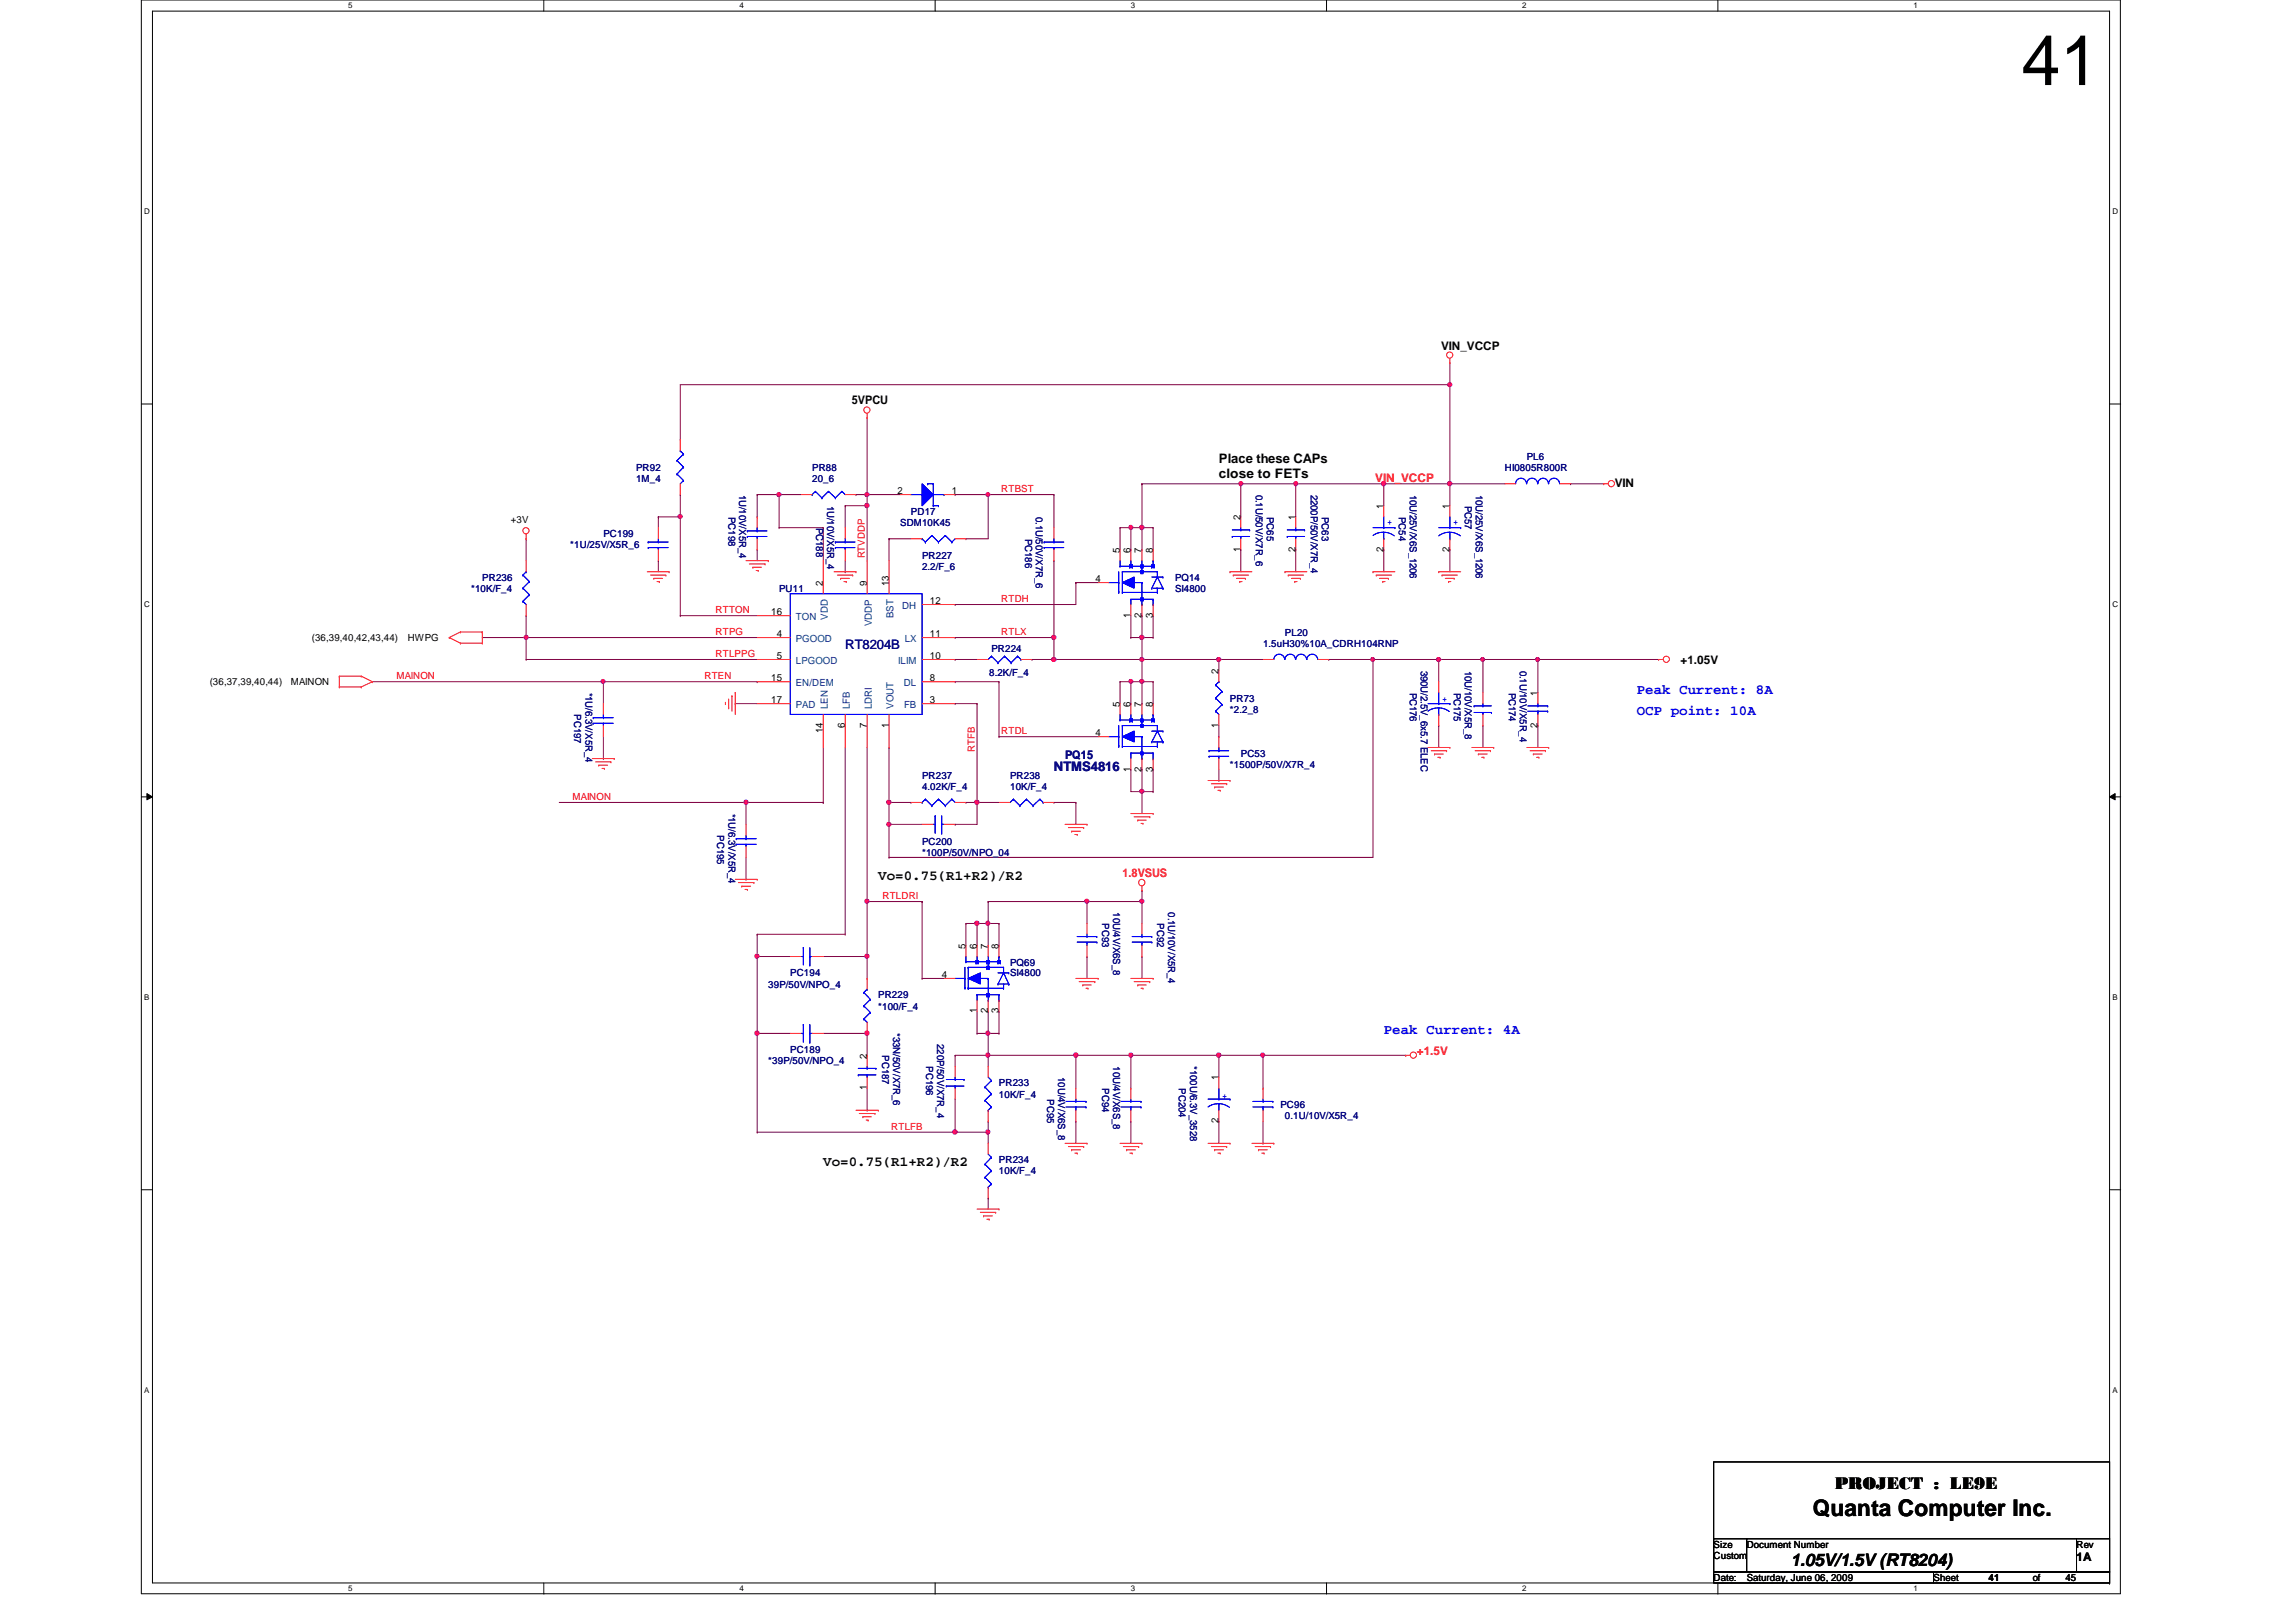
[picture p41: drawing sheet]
<svg xmlns="http://www.w3.org/2000/svg" width="297mm" height="210mm" viewBox="0 0 297 210" stroke-linecap="round" stroke-linejoin="round" font-family="sans-serif">
<defs><g id="words">
<text font-size="9.1" x="261.5" y="11">41</text>
<text font-size="3" x="234.5" y="196.2">Quanta Computer Inc.</text>
<g font-size="2.2">
<text x="237.4" y="192.7">PROJECT : LE9E</text>
<text x="231.6" y="202.6">1.05V/1.5V (RT8204)</text>
</g>
<g font-size="1.8" fill="#00f">
<text x="211.7" y="89.7">Peak Current: 8A</text>
<text x="211.7" y="92.6">OCP point: 10A</text>
<text x="179" y="133.8">Peak Current: 4A</text>
</g>
<g font-size="1.8">
<text x="113.6" y="113.9">Vo=0.75(R1+R2)/R2</text>
<text x="106.5" y="150.9">Vo=0.75(R1+R2)/R2</text>
</g>
<g font-size="1.7">
<text x="157.7" y="59.9">Place these CAPs</text>
<text x="157.7" y="61.9">close to FETs</text>
</g>
<g font-size="1.7" fill="#000080">
<text x="109.3" y="84">RT8204B</text>
<text x="136.4" y="99.7">NTMS4816</text>
</g>
<g font-size="1.5">
<text x="186.4" y="45.3">VIN_VCCP</text>
<text x="110.2" y="52.2">5VPCU</text>
<text x="208.9" y="63">VIN</text>
<text x="217.4" y="85.9">+1.05V</text>
<text x="268.6" y="202">1A</text>
</g>
<g font-size="1.5" fill="#f00">
<text x="177.9" y="62.3">VIN_VCCP</text>
<text x="145.2" y="113.5">1.8VSUS</text>
<text x="183.3" y="136.6">+1.5V</text>
</g>
<text font-size="1.5" fill="#000080" x="137.8" y="98.2">PQ15</text>
<g font-size="1.3" fill="#000080">
<text x="197.5" y="59.5">PL6</text>
<text x="82.3" y="61">PR92</text>
<text x="82.3" y="62.4">1M_4</text>
<text x="95.6" y="64" transform="rotate(90 95.6 64)">1U/10V/X5R_4</text>
<text x="105.1" y="61">PR88</text>
<text x="105.1" y="62.4">20_6</text>
<text x="107" y="65.4" transform="rotate(90 107 65.4)">1U/10V/X5R_4</text>
<text x="162.5" y="64" transform="rotate(90 162.5 64)">0.1U/50V/X7R_6</text>
<text x="169.6" y="64" transform="rotate(90 169.6 64)">2200P/50V/X7R_4</text>
<text x="182.4" y="64" transform="rotate(90 182.4 64)">10U/25V/X6S_1206</text>
<text x="189.5" y="65.4" transform="rotate(90 189.5 65.4)">PC57</text>
<text x="190.9" y="64" transform="rotate(90 190.9 64)">10U/25V/X6S_1206</text>
<text x="194.7" y="61">HI0805R800R</text>
<text x="73.8" y="70.9">*1U/25V/X5R_6</text>
<text x="78.1" y="69.5">PC199</text>
<text x="94.2" y="66.9" transform="rotate(90 94.2 66.9)">PC198</text>
<text x="105.6" y="68.3" transform="rotate(90 105.6 68.3)">PC188</text>
<text x="116.5" y="68.1">SDM10K45</text>
<text x="117.9" y="66.6">PD17</text>
<text x="132.6" y="69.7" transform="rotate(90 132.6 69.7)">PC186</text>
<text x="134" y="66.9" transform="rotate(90 134 66.9)">0.1U/50V/X7R_6</text>
<text x="163.9" y="66.9" transform="rotate(90 163.9 66.9)">PC65</text>
<text x="171" y="66.9" transform="rotate(90 171 66.9)">PC63</text>
<text x="181" y="66.9" transform="rotate(90 181 66.9)">PC54</text>
<text x="61" y="76.6">*10K/F_4</text>
<text x="62.4" y="75.2">PR236</text>
<text x="100.8" y="76.6">PU11</text>
<text x="119.3" y="72.3">PR227</text>
<text x="119.3" y="73.7">2.2/F_6</text>
<text x="152" y="75.2">PQ14</text>
<text x="152" y="76.6">SI4800</text>
<text x="163.4" y="83.7">1.5uH30%10A_CDRH104RNP</text>
<text x="166.2" y="82.3">PL20</text>
<text x="75.7" y="89.6" transform="rotate(90 75.7 89.6)">*1U/6.3V/X5R_4</text>
<text x="128" y="87.5">8.2K/F_4</text>
<text x="128.3" y="84.4">PR224</text>
<text x="182.4" y="89.6" transform="rotate(90 182.4 89.6)">PC176</text>
<text x="183.8" y="86.8" transform="rotate(90 183.8 86.8)">390U/2.5V_6x5.7 ELEC</text>
<text x="188.1" y="89.6" transform="rotate(90 188.1 89.6)">PC175</text>
<text x="189.5" y="86.8" transform="rotate(90 189.5 86.8)">10U/10V/X5R_8</text>
<text x="195.2" y="89.6" transform="rotate(90 195.2 89.6)">PC174</text>
<text x="196.6" y="86.8" transform="rotate(90 196.6 86.8)">0.1U/10V/X5R_4</text>
<text x="74.3" y="92.5" transform="rotate(90 74.3 92.5)">PC197</text>
<text x="159.1" y="90.8">PR73</text>
<text x="159.1" y="92.2">*2.2_8</text>
<text x="119.3" y="100.8">PR237</text>
<text x="130.7" y="100.8">PR238</text>
<text x="159.1" y="99.4">*1500P/50V/X7R_4</text>
<text x="160.5" y="97.9">PC53</text>
<text x="94.2" y="105.3" transform="rotate(90 94.2 105.3)">*1U/6.3V/X5R_4</text>
<text x="119.3" y="102.2">4.02K/F_4</text>
<text x="130.7" y="102.2">10K/F_4</text>
<text x="92.8" y="108.1" transform="rotate(90 92.8 108.1)">PC195</text>
<text x="119.3" y="109.3">PC200</text>
<text x="119.3" y="110.7">*100P/50V/NPO_04</text>
<text x="142.6" y="119.5" transform="rotate(90 142.6 119.5)">PC93</text>
<text x="144" y="118.1" transform="rotate(90 144 118.1)">10U/4V/X6S_8</text>
<text x="149.7" y="119.5" transform="rotate(90 149.7 119.5)">PC92</text>
<text x="151.1" y="118.1" transform="rotate(90 151.1 118.1)">0.1U/10V/X5R_4</text>
<text x="130.7" y="125">PQ69</text>
<text x="99.4" y="127.8">39P/50V/NPO_4</text>
<text x="102.2" y="126.4">PC194</text>
<text x="113.6" y="129.2">PR229</text>
<text x="113.6" y="130.6">*100/F_4</text>
<text x="130.7" y="126.4">SI4800</text>
<text x="99.4" y="137.8">*39P/50V/NPO_4</text>
<text x="102.2" y="136.3">PC189</text>
<text x="114.1" y="136.6" transform="rotate(90 114.1 136.6)">PC187</text>
<text x="115.6" y="133.7" transform="rotate(90 115.6 133.7)">*33N/50V/X7R_6</text>
<text x="121.2" y="135.1" transform="rotate(90 121.2 135.1)">220P/50V/X7R_4</text>
<text x="119.8" y="138" transform="rotate(90 119.8 138)">PC196</text>
<text x="129.2" y="140.6">PR233</text>
<text x="129.2" y="142">10K/F_4</text>
<text x="135.5" y="142.2" transform="rotate(90 135.5 142.2)">PC95</text>
<text x="136.9" y="139.4" transform="rotate(90 136.9 139.4)">10U/4V/X6S_8</text>
<text x="142.6" y="140.8" transform="rotate(90 142.6 140.8)">PC94</text>
<text x="144" y="138" transform="rotate(90 144 138)">10U/4V/X6S_8</text>
<text x="152.5" y="140.8" transform="rotate(90 152.5 140.8)">PC204</text>
<text x="154" y="138" transform="rotate(90 154 138)">*100U/6.3V_3528</text>
<text x="165.6" y="143.4">PC96</text>
<text x="166.2" y="144.9">0.1U/10V/X5R_4</text>
<text x="129.2" y="150.5">PR234</text>
<text x="129.2" y="152">10K/F_4</text>
</g>
<g font-size="1.3">
<text x="116.1" y="64">2</text>
<text x="123.1" y="64">1</text>
<text x="179" y="65.9" transform="rotate(-90 179 65.9)">1</text>
<text x="187.5" y="65.9" transform="rotate(-90 187.5 65.9)">1</text>
<text x="66.1" y="67.6">+3V</text>
<text x="144.9" y="71.5" transform="rotate(-90 144.9 71.5)">5</text>
<text x="146.3" y="71.5" transform="rotate(-90 146.3 71.5)">6</text>
<text x="147.7" y="71.5" transform="rotate(-90 147.7 71.5)">7</text>
<text x="149.1" y="71.5" transform="rotate(-90 149.1 71.5)">8</text>
<text x="160.5" y="71.4" transform="rotate(-90 160.5 71.4)">1</text>
<text x="160.5" y="67.3" transform="rotate(-90 160.5 67.3)">2</text>
<text x="167.6" y="71.4" transform="rotate(-90 167.6 71.4)">2</text>
<text x="167.6" y="67.3" transform="rotate(-90 167.6 67.3)">1</text>
<text x="179" y="71.4" transform="rotate(-90 179 71.4)">2</text>
<text x="187.5" y="71.4" transform="rotate(-90 187.5 71.4)">2</text>
<text x="106.5" y="75.8" transform="rotate(-90 106.5 75.8)">2</text>
<text x="112.1" y="75.8" transform="rotate(-90 112.1 75.8)">9</text>
<text x="115" y="75.8" transform="rotate(-90 115 75.8)">13</text>
<text x="141.7" y="75.4">4</text>
<text x="40.3" y="83">(36,39,40,42,43,44)</text>
<text x="52.7" y="83">HWPG</text>
<text x="99.8" y="79.6">16</text>
<text x="100.5" y="82.5">4</text>
<text x="120.3" y="82.5">11</text>
<text x="120.3" y="78.2">12</text>
<text x="146.3" y="79.9" transform="rotate(-90 146.3 79.9)">1</text>
<text x="147.7" y="79.9" transform="rotate(-90 147.7 79.9)">2</text>
<text x="149.1" y="79.9" transform="rotate(-90 149.1 79.9)">3</text>
<text x="27.1" y="88.7">(36,37,39,40,44)</text>
<text x="37.6" y="88.7">MAINON</text>
<text x="99.8" y="88.2">15</text>
<text x="100.5" y="85.3">5</text>
<text x="120.3" y="88.2">8</text>
<text x="120.3" y="85.3">10</text>
<text x="157.6" y="87.2" transform="rotate(-90 157.6 87.2)">2</text>
<text x="99.8" y="91">17</text>
<text x="106.5" y="94.8" transform="rotate(-90 106.5 94.8)">14</text>
<text x="109.3" y="94.1" transform="rotate(-90 109.3 94.1)">6</text>
<text x="112.1" y="94.1" transform="rotate(-90 112.1 94.1)">7</text>
<text x="115" y="94.1" transform="rotate(-90 115 94.1)">1</text>
<text x="120.3" y="91">3</text>
<text x="141.7" y="95.3">4</text>
<text x="144.9" y="91.4" transform="rotate(-90 144.9 91.4)">5</text>
<text x="146.3" y="91.4" transform="rotate(-90 146.3 91.4)">6</text>
<text x="147.7" y="91.4" transform="rotate(-90 147.7 91.4)">7</text>
<text x="149.1" y="91.4" transform="rotate(-90 149.1 91.4)">8</text>
<text x="157.6" y="94.1" transform="rotate(-90 157.6 94.1)">1</text>
<text x="198.9" y="94.1" transform="rotate(-90 198.9 94.1)">2</text>
<text x="198.9" y="90" transform="rotate(-90 198.9 90)">1</text>
<text x="146.3" y="99.9" transform="rotate(-90 146.3 99.9)">1</text>
<text x="147.7" y="99.9" transform="rotate(-90 147.7 99.9)">2</text>
<text x="149.1" y="99.9" transform="rotate(-90 149.1 99.9)">3</text>
<text x="124.9" y="122.8" transform="rotate(-90 124.9 122.8)">5</text>
<text x="126.4" y="122.8" transform="rotate(-90 126.4 122.8)">6</text>
<text x="127.8" y="122.8" transform="rotate(-90 127.8 122.8)">7</text>
<text x="129.2" y="122.8" transform="rotate(-90 129.2 122.8)">8</text>
<text x="121.8" y="126.6">4</text>
<text x="126.4" y="131.1" transform="rotate(-90 126.4 131.1)">1</text>
<text x="127.8" y="131.1" transform="rotate(-90 127.8 131.1)">2</text>
<text x="129.2" y="131.1" transform="rotate(-90 129.2 131.1)">3</text>
<text x="112.1" y="137" transform="rotate(-90 112.1 137)">2</text>
<text x="112.1" y="141.1" transform="rotate(-90 112.1 141.1)">1</text>
<text x="157.6" y="139.8" transform="rotate(-90 157.6 139.8)">1</text>
<text x="157.6" y="145.4" transform="rotate(-90 157.6 145.4)">2</text>
<text x="221.7" y="201.8">Custom</text>
<text x="221.7" y="200.3">Size</text>
<text x="226" y="200.3">Document Number</text>
<text x="268.6" y="200.3">Rev</text>
<text x="221.7" y="204.6">Date:</text>
<text x="226" y="204.6">Saturday, June 06, 2009</text>
<text x="250.1" y="204.6">Sheet</text>
<text x="257.3" y="204.6">41</text>
<text x="263" y="204.6">of</text>
<text x="267.2" y="204.6">45</text>
</g>
<g font-size="1.3" fill="#f00">
<text x="129.5" y="63.7">RTBST</text>
<text x="111.9" y="72.3" transform="rotate(-90 111.9 72.3)">RTVDDP</text>
<text x="129.5" y="77.9">RTDH</text>
<text x="92.6" y="79.4">RTTON</text>
<text x="92.6" y="82.2">RTPG</text>
<text x="129.5" y="82.2">RTLX</text>
<text x="51.3" y="87.9">MAINON</text>
<text x="91.1" y="87.9">RTEN</text>
<text x="92.6" y="85">RTLPPG</text>
<text x="129.5" y="95">RTDL</text>
<text x="126.1" y="97.3" transform="rotate(-90 126.1 97.3)">RTFB</text>
<text x="74.1" y="103.5">MAINON</text>
<text x="114.2" y="116.4">RTLDRI</text>
<text x="115.3" y="146.2">RTLFB</text>
</g>
<g font-size="1.3" fill="#00f">
<text x="179.4" y="67.9">+</text>
<text x="188" y="67.9">+</text>
<text x="186.6" y="90.8">+</text>
<text x="158.1" y="142.2">+</text>
</g>
<g font-size="1.3" fill="#004080">
<text x="103" y="83.1">PGOOD</text>
<text x="103" y="80.3">TON</text>
<text x="107.1" y="80.2" transform="rotate(-90 107.1 80.2)">VDD</text>
<text x="112.8" y="81" transform="rotate(-90 112.8 81)">VDDP</text>
<text x="115.6" y="80" transform="rotate(-90 115.6 80)">BST</text>
<text x="116.7" y="78.8">DH</text>
<text x="117" y="83.1">LX</text>
<text x="103" y="85.9">LPGOOD</text>
<text x="103" y="88.8">EN/DEM</text>
<text x="116.2" y="85.9">ILIM</text>
<text x="116.9" y="88.8">DL</text>
<text x="103" y="91.7">PAD</text>
<text x="107.1" y="91.7" transform="rotate(-90 107.1 91.7)">LEN</text>
<text x="109.9" y="91.7" transform="rotate(-90 109.9 91.7)">LFB</text>
<text x="112.8" y="91.7" transform="rotate(-90 112.8 91.7)">LDRI</text>
<text x="115.6" y="91.7" transform="rotate(-90 115.6 91.7)">VOUT</text>
<text x="117" y="91.7">FB</text>
</g>
<g font-size="1">
<text x="45" y="1.1">5</text>
<text x="95.7" y="1.1">4</text>
<text x="146.3" y="1.1">3</text>
<text x="196.9" y="1.1">2</text>
<text x="247.6" y="1.1">1</text>
<text x="18.7" y="27.7">D</text>
<text x="273.3" y="27.7">D</text>
<text x="18.7" y="78.6">C</text>
<text x="273.3" y="78.6">C</text>
<text x="18.7" y="129.4">B</text>
<text x="273.3" y="129.4">B</text>
<text x="18.7" y="180.3">A</text>
<text x="273.3" y="180.3">A</text>
<text x="45" y="205.9">5</text>
<text x="95.7" y="205.9">4</text>
<text x="146.3" y="205.9">3</text>
<text x="196.9" y="205.9">2</text>
<text x="247.6" y="205.9">1</text>
</g>
</g></defs>
<path d="M18.3 0h256v206.2h-256zM19.7 1.4h253.2v203.5h-253.2z" fill="none" stroke="#000" stroke-width=".13"/>
<g fill="#fff">
<path d="M45 .2h.6v1.1h-.6z"/>
<path d="M45 205h.6v1.2h-.6z"/>
</g>
<path d="M70.4 0v1.4M70.4 204.9v1.4" fill="none" stroke="#000" stroke-width=".13"/>
<g fill="#fff">
<path d="M95.7 .2h.5v1.1h-.5z"/>
<path d="M95.7 205h.5v1.2h-.5z"/>
</g>
<path d="M121 0v1.4M121 204.9v1.4" fill="none" stroke="#000" stroke-width=".13"/>
<g fill="#fff">
<path d="M146.3 .2h.6v1.1h-.6z"/>
<path d="M146.3 205h.6v1.2h-.6z"/>
</g>
<path d="M171.6 0v1.4M171.6 204.9v1.4" fill="none" stroke="#000" stroke-width=".13"/>
<g fill="#fff">
<path d="M196.9 .2h.6v1.1h-.6z"/>
<path d="M196.9 205h.6v1.2h-.6z"/>
</g>
<path d="M222.2 0v1.4M222.2 204.9v1.4" fill="none" stroke="#000" stroke-width=".13"/>
<g fill="#fff">
<path d="M247.6 .2h.5v1.1h-.5z"/>
<path d="M247.6 205h.5v1.2h-.5z"/>
<path d="M18.7 26.8h.7v1.2h-.7z"/>
<path d="M273.3 26.8h.7v1.2h-.7z"/>
<path d="M18.7 77.7h.7v1.1h-.7z"/>
<path d="M273.3 77.7h.7v1.1h-.7z"/>
</g>
<path d="M18.3 52.3h1.4M272.9 52.3h1.5" fill="none" stroke="#000" stroke-width=".13"/>
<g fill="#fff">
<path d="M18.7 128.5h.6v1.2h-.6z"/>
<path d="M273.3 128.5h.7v1.2h-.7z"/>
</g>
<path d="M18.3 103.1h1.4M19 102.7l.7 .4-.7 .4zM272.9 103.1l.7-.4v.8zM272.9 103.1h1.5" fill="none" stroke="#000" stroke-width=".13"/>
<path d="M19 102.7l.7 .4-.7 .4zM272.9 103.1l.7-.4v.8z" fill="#000"/>
<g fill="#fff">
<path d="M18.7 179.4h.6v1.1h-.6z"/>
<path d="M273.3 179.4h.6v1.1h-.6z"/>
</g>
<path d="M18.3 154h1.4M272.9 154h1.5" fill="none" stroke="#000" stroke-width=".13"/>
<path d="M106.5 96.7v7.1M106.5 103.8h.1M140.6 116.7h.1M140.6 116.7v2.8M140.6 116.7h7.1M147.7 116.7h.1M147.7 116.7v2.8" fill="none" stroke="#800040" stroke-width=".13"/>
<circle cx="147.7" cy="116.6" r=".27" fill="#f0f"/>
<circle cx="147.7" cy="116.6" r=".27" fill="none" stroke="#f0f" stroke-width=".13"/>
<path d="M88 49.8h99.6M187.6 49.8h.1M115 69.7h.1M115 69.7v2.9M115 96.7h.1M115 96.7v7.1M115 106.7h.1M115 106.7v4.3M140.6 123.8h.1M140.6 123.8v2.8M147.7 123.8h.1M147.7 123.8v2.8" fill="none" stroke="#800040" stroke-width=".13"/>
<circle cx="187.6" cy="49.8" r=".27" fill="#f0f"/>
<circle cx="187.6" cy="49.8" r=".27" fill="none" stroke="#f0f" stroke-width=".13"/>
<path d="M100.8 64h.1M100.8 64v4.3" fill="none" stroke="#800040" stroke-width=".13"/>
<circle cx="100.8" cy="64" r=".27" fill="#f0f"/>
<circle cx="100.8" cy="64" r=".27" fill="none" stroke="#f0f" stroke-width=".13"/>
<path d="M112.2 65.4h.1M112.2 65.4v7.2" fill="none" stroke="#800040" stroke-width=".13"/>
<circle cx="112.1" cy="65.4" r=".29" fill="#f0f"/>
<circle cx="112.1" cy="65.4" r=".29" fill="none" stroke="#f0f" stroke-width=".13"/>
<path d="M123.6 78.2h.1M123.6 78.2h15.6M177.6 85.3h.1M177.6 85.3v25.7h-62.6M115 111h.1" fill="none" stroke="#800040" stroke-width=".13"/>
<circle cx="177.6" cy="85.3" r=".26" fill="#f0f"/>
<circle cx="177.6" cy="85.3" r=".26" fill="none" stroke="#f0f" stroke-width=".13"/>
<path d="M115 69.7h.1M115 69.7h2.9M125 69.7h.1M127.8 64h.1M127.8 64v5.7h-2.8M177.6 85.3h.1M177.6 85.3h8.5M136.4 103.8h.1M136.4 103.8h2.8M139.2 103.8h.1M139.2 103.8v2.9" fill="none" stroke="#800040" stroke-width=".13"/>
<circle cx="127.8" cy="64" r=".26" fill="#f0f"/>
<circle cx="127.8" cy="64" r=".26" fill="none" stroke="#f0f" stroke-width=".13"/>
<g fill="none" stroke="#800040" stroke-width=".13">
<path d="M187.6 49.8h.1M187.6 46.9v2.9M123.6 64h.1M123.6 64h12.8M127.8 64h.1M126.4 103.8h.1M126.4 103.8h2.8M139.2 145.1h.1M139.2 145.1v2.9M146.3 145.1h.1M146.3 145.1v2.9M163.4 148h.1"/>
<path d="M163.4 145.1v2.9"/>
</g>
<circle cx="126.4" cy="103.8" r=".29" fill="#f0f"/>
<circle cx="126.4" cy="103.8" r=".29" fill="none" stroke="#f0f" stroke-width=".13"/>
<path d="M115 106.7h.1M115 103.8h.1M115 106.7h4.3M115 103.8v2.9" fill="none" stroke="#800040" stroke-width=".13"/>
<circle cx="115" cy="106.7" r=".27" fill="#f0f"/>
<circle cx="115" cy="106.7" r=".27" fill="none" stroke="#f0f" stroke-width=".13"/>
<circle cx="115" cy="103.8" r=".29" fill="#f0f"/>
<circle cx="115" cy="103.8" r=".29" fill="none" stroke="#f0f" stroke-width=".13"/>
<path d="M88 79.7h.1M88 66.9h.1M88 79.7h10M88 66.9v12.8M126.4 91.1h.1M126.4 91.1v12.7h-1.4M125 103.8h.1" fill="none" stroke="#800040" stroke-width=".13"/>
<circle cx="88" cy="66.8" r=".27" fill="#f0f"/>
<circle cx="88" cy="66.8" r=".27" fill="none" stroke="#f0f" stroke-width=".13"/>
<path d="M88 56.9h.1M88 49.8v7.1M112.2 64h.1M112.2 64h4.3M139.2 75.4h.1M139.2 75.4h2.9M139.2 75.4v2.8M68.1 82.5h.1M68.1 82.5h29.9M123.6 106.7h.1M126.4 103.8h.1M126.4 103.8v2.9h-2.8" fill="none" stroke="#800040" stroke-width=".13"/>
<circle cx="68.1" cy="82.5" r=".27" fill="#f0f"/>
<circle cx="68.1" cy="82.5" r=".27" fill="none" stroke="#f0f" stroke-width=".13"/>
<path d="M98 71.1h.1M98 71.1v1.5M129.2 95.3h.1M129.2 95.3h12.9M127.8 116.7h.1M127.8 116.7h12.8" fill="none" stroke="#800040" stroke-width=".13"/>
<circle cx="140.6" cy="116.6" r=".27" fill="#f0f"/>
<circle cx="140.6" cy="116.6" r=".27" fill="none" stroke="#f0f" stroke-width=".13"/>
<g fill="none" stroke="#800040" stroke-width=".13">
<path d="M100.8 68.3h.1M100.8 68.3h5.7M106.5 68.3h.1M106.5 68.3v4.3M136.4 64h.1M136.4 72.6h.1M136.4 64v4.3M136.4 72.6v12.7M95.1 91.1h.1M95.1 91.1h2.9M123.6 82.5h.1M123.6 82.5h12.8"/>
<path d="M136.4 82.5h.1M147.7 115.2h.1M147.7 115.2v1.5M127.8 146.5h.1M127.8 155.1h.1M127.8 146.5v1.5M127.8 155.1v1.4"/>
</g>
<circle cx="136.3" cy="85.3" r=".27" fill="#f0f"/>
<circle cx="136.3" cy="85.3" r=".27" fill="none" stroke="#f0f" stroke-width=".13"/>
<circle cx="136.3" cy="82.5" r=".29" fill="#f0f"/>
<circle cx="136.3" cy="82.5" r=".29" fill="none" stroke="#f0f" stroke-width=".13"/>
<path d="M112.2 96.7v20M112.2 116.7h.1" fill="none" stroke="#800040" stroke-width=".13"/>
<circle cx="112.2" cy="116.6" r=".27" fill="#f0f"/>
<circle cx="112.2" cy="116.6" r=".27" fill="none" stroke="#f0f" stroke-width=".13"/>
<g fill="none" stroke="#800040" stroke-width=".13">
<path d="M85.2 66.9h.1M85.2 72.6h.1M85.2 66.9v1.4M85.2 72.6v1.4M88 64h.1M88 64v2.9h-2.8M100.8 64h.1M100.8 64h2.8M110.7 64h.1M110.7 64h1.5M157.7 85.3h.1M157.7 85.3v1.5"/>
<path d="M157.7 85.3h5.7M112.2 116.7h7.1M119.3 116.7h.1M112.2 136.6h.1M112.2 133.7v2.9M127.8 145.1h.1M127.8 145.1v1.4"/>
</g>
<circle cx="157.7" cy="85.3" r=".27" fill="#f0f"/>
<circle cx="157.7" cy="85.3" r=".27" fill="none" stroke="#f0f" stroke-width=".13"/>
<g fill="none" stroke="#800040" stroke-width=".13">
<path d="M68.1 79.7h.1M68.1 69.7h.1M68.1 69.7v2.9M68.1 79.7v5.6M146.3 79.7v2.8M62.4 82.5h5.7M68.1 82.5h.1M68.1 85.3h.1M68.1 85.3h29.9M123.6 88.2h.1M123.6 85.3h.1M123.6 88.2h5.6"/>
<path d="M123.6 85.3h2.8M129.2 88.2h.1M129.2 88.2v7.1M133.5 85.3h.1M133.5 85.3h2.9M146.3 82.5h.1M146.3 82.5h1.4M147.7 82.5h.1M119.3 116.7h.1M119.3 116.7v9.9M112.2 143.7h.1M112.2 140.8v2.9"/>
</g>
<circle cx="147.7" cy="82.5" r=".29" fill="#f0f"/>
<circle cx="147.7" cy="82.5" r=".29" fill="none" stroke="#f0f" stroke-width=".13"/>
<g fill="none" stroke="#800040" stroke-width=".13">
<path d="M144.9 68.3h.1M144.9 68.3v2.8M144.9 68.3h2.8M146.3 68.3h.1M146.3 71.1h.1M146.3 68.3v2.8M147.7 79.7h.1M147.7 68.3h.1M147.7 79.7v5.6M149.2 79.7h.1M149.2 79.7v2.8M147.7 85.3h.1"/>
<path d="M147.7 82.5h1.5M147.7 85.3h10M149.2 82.5h.1M157.7 85.3h.1"/>
</g>
<circle cx="146.3" cy="68.3" r=".27" fill="#f0f"/>
<circle cx="146.3" cy="68.3" r=".27" fill="none" stroke="#f0f" stroke-width=".13"/>
<circle cx="147.7" cy="68.3" r=".29" fill="#f0f"/>
<circle cx="147.7" cy="68.3" r=".29" fill="none" stroke="#f0f" stroke-width=".13"/>
<g fill="none" stroke="#800040" stroke-width=".13">
<path d="M147.7 71.1h.1M147.7 62.6h.1M147.7 62.6v8.5M147.7 68.3h1.5M149.2 68.3h.1M149.2 71.1h.1M149.2 68.3v2.8M144.9 88.2h.1M144.9 88.2v2.9M144.9 88.2h2.8M146.3 88.2h.1M146.3 91.1h.1"/>
<path d="M146.3 88.2v2.9M147.7 88.2h.1"/>
</g>
<circle cx="146.3" cy="88.2" r=".26" fill="#f0f"/>
<circle cx="146.3" cy="88.2" r=".26" fill="none" stroke="#f0f" stroke-width=".13"/>
<circle cx="147.7" cy="88.2" r=".27" fill="#f0f"/>
<circle cx="147.7" cy="88.2" r=".27" fill="none" stroke="#f0f" stroke-width=".13"/>
<path d="M146.3 99.6h.1M146.3 99.6v2.8h1.4M147.7 91.1h.1M147.7 85.3h.1M147.7 85.3v5.8M147.7 88.2h1.5M149.2 88.2h.1M149.2 91.1h.1M149.2 88.2v2.9M147.7 102.4h.1M147.7 102.4v2.9" fill="none" stroke="#800040" stroke-width=".13"/>
<circle cx="147.7" cy="102.4" r=".27" fill="#f0f"/>
<circle cx="147.7" cy="102.4" r=".27" fill="none" stroke="#f0f" stroke-width=".13"/>
<g fill="none" stroke="#800040" stroke-width=".13">
<path d="M157.7 95.3h.1M157.7 93.9v1.4M157.7 99.6v1.4M125 119.5h.1M125 119.5v2.8M125 119.5h2.8M126.4 119.5h.1M126.4 119.5v2.8M127.8 119.5h.1M147.7 102.4h1.5M149.2 102.4h.1M157.7 101h.1"/>
<path d="M126.4 122.3h.1"/>
</g>
<circle cx="126.4" cy="119.5" r=".29" fill="#f0f"/>
<circle cx="126.4" cy="119.5" r=".29" fill="none" stroke="#f0f" stroke-width=".13"/>
<path d="M129.2 119.5h.1M129.2 119.5h-1.4v2.8M127.8 122.3h.1" fill="none" stroke="#800040" stroke-width=".13"/>
<circle cx="127.8" cy="119.5" r=".27" fill="#f0f"/>
<circle cx="127.8" cy="119.5" r=".27" fill="none" stroke="#f0f" stroke-width=".13"/>
<g fill="none" stroke="#800040" stroke-width=".13">
<path d="M187.6 71.1h.1M187.6 62.6h.1M187.6 71.1v2.9M187.6 62.6h7.1M127.8 116.7h.1M127.8 116.7v2.8M129.2 119.5v2.8M119.3 126.6h.1M119.3 126.6h2.8M126.4 133.7h.1M126.4 130.9v2.8M127.8 136.6h.1"/>
<path d="M127.8 133.7v2.9M129.2 122.3h.1"/>
</g>
<circle cx="187.5" cy="62.6" r=".29" fill="#f0f"/>
<circle cx="187.5" cy="62.6" r=".29" fill="none" stroke="#f0f" stroke-width=".13"/>
<path d="M160.5 62.6h.1M160.5 62.6h7.1M167.6 62.6h.1M167.6 62.6v4.3M179 62.6h.1M179 62.6h8.6M187.6 62.6h.1M187.6 62.6v2.8" fill="none" stroke="#800040" stroke-width=".13"/>
<circle cx="160.5" cy="62.6" r=".27" fill="#f0f"/>
<circle cx="160.5" cy="62.6" r=".27" fill="none" stroke="#f0f" stroke-width=".13"/>
<path d="M147.7 62.6h.1M147.7 62.6h12.8M160.5 62.6h.1M160.5 71.1h.1M160.5 62.6v4.3M160.5 71.1v2.9M167.6 71.1h.1M167.6 62.6h.1M167.6 71.1v2.9M167.6 62.6h11.4M179 71.1h.1M179 71.1v2.9" fill="none" stroke="#800040" stroke-width=".13"/>
<circle cx="179" cy="62.6" r=".29" fill="#f0f"/>
<circle cx="179" cy="62.6" r=".29" fill="none" stroke="#f0f" stroke-width=".13"/>
<circle cx="167.6" cy="62.6" r=".27" fill="#f0f"/>
<circle cx="167.6" cy="62.6" r=".27" fill="none" stroke="#f0f" stroke-width=".13"/>
<path d="M179 62.6h.1M179 62.6v2.8M203.2 62.6h.1M203.2 62.6h4.3M136.4 85.3h.1M136.4 85.3h11.3" fill="none" stroke="#800040" stroke-width=".13"/>
<circle cx="147.7" cy="85.3" r=".27" fill="#f0f"/>
<circle cx="147.7" cy="85.3" r=".27" fill="none" stroke="#f0f" stroke-width=".13"/>
<circle cx="136.3" cy="85.3" r=".27" fill="#f0f"/>
<circle cx="136.3" cy="85.3" r=".27" fill="none" stroke="#f0f" stroke-width=".13"/>
<path d="M191.9 85.3h.1M191.9 85.3v4.3M191.9 85.3h7.1" fill="none" stroke="#800040" stroke-width=".13"/>
<circle cx="191.8" cy="85.3" r=".26" fill="#f0f"/>
<circle cx="191.8" cy="85.3" r=".26" fill="none" stroke="#f0f" stroke-width=".13"/>
<path d="M199 85.3h.1M199 85.3v4.3" fill="none" stroke="#800040" stroke-width=".13"/>
<circle cx="198.9" cy="85.3" r=".26" fill="#f0f"/>
<circle cx="198.9" cy="85.3" r=".26" fill="none" stroke="#f0f" stroke-width=".13"/>
<path d="M186.1 93.9h.1M186.1 85.3h.1M186.1 85.3v2.9M186.1 93.9v2.8M186.1 85.3h5.8M191.9 93.9h.1M191.9 93.9v2.8M199 93.9h.1M199 85.3h.1M199 93.9v2.8M199 85.3h15.6" fill="none" stroke="#800040" stroke-width=".13"/>
<circle cx="186.1" cy="85.3" r=".27" fill="#f0f"/>
<circle cx="186.1" cy="85.3" r=".27" fill="none" stroke="#f0f" stroke-width=".13"/>
<path d="M98 64h.1M98 66.9h.1M98 64h2.8M98 64v2.9M123.6 91.1h.1M123.6 91.1h2.8M171.9 85.3h.1M171.9 85.3h5.7M115 103.8h2.9M117.9 103.8h.1M146.3 136.6h11.4M157.7 136.6h.1" fill="none" stroke="#800040" stroke-width=".13"/>
<circle cx="157.7" cy="136.5" r=".29" fill="#f0f"/>
<circle cx="157.7" cy="136.5" r=".29" fill="none" stroke="#f0f" stroke-width=".13"/>
<path d="M112.2 116.7v7.1M112.2 123.8h.1M157.7 145.1h.1M157.7 145.1v2.9" fill="none" stroke="#800040" stroke-width=".13"/>
<circle cx="112.2" cy="123.7" r=".27" fill="#f0f"/>
<circle cx="112.2" cy="123.7" r=".27" fill="none" stroke="#f0f" stroke-width=".13"/>
<path d="M109.3 96.7v24.2M98 120.9h.1M98 123.8h.1M98 120.9h11.3M98 120.9v2.9M109.3 120.9h.1" fill="none" stroke="#800040" stroke-width=".13"/>
<circle cx="97.9" cy="123.7" r=".27" fill="#f0f"/>
<circle cx="97.9" cy="123.7" r=".27" fill="none" stroke="#f0f" stroke-width=".13"/>
<path d="M98 146.5h25.6M123.6 146.5h.1" fill="none" stroke="#800040" stroke-width=".13"/>
<circle cx="123.5" cy="146.5" r=".29" fill="#f0f"/>
<circle cx="123.5" cy="146.5" r=".29" fill="none" stroke="#f0f" stroke-width=".13"/>
<path d="M98 123.8h.1M98 133.7h.1M98 123.8h4.2M98 123.8v9.9M106.5 123.8h5.7M112.2 123.8h.1M112.2 126.6h.1M112.2 123.8v2.8" fill="none" stroke="#800040" stroke-width=".13"/>
<circle cx="97.9" cy="133.7" r=".29" fill="#f0f"/>
<circle cx="97.9" cy="133.7" r=".29" fill="none" stroke="#f0f" stroke-width=".13"/>
<path d="M127.8 133.7h1.4M129.2 133.7h.1M139.2 136.6h7.1M146.3 136.6h.1M157.7 136.6h5.7M163.4 136.6h.1" fill="none" stroke="#800040" stroke-width=".13"/>
<circle cx="139.2" cy="136.5" r=".27" fill="#f0f"/>
<circle cx="139.2" cy="136.5" r=".27" fill="none" stroke="#f0f" stroke-width=".13"/>
<circle cx="146.3" cy="136.5" r=".27" fill="#f0f"/>
<circle cx="146.3" cy="136.5" r=".27" fill="none" stroke="#f0f" stroke-width=".13"/>
<path d="M126.4 133.7h1.4M127.8 133.7h.1M139.2 136.6h.1M139.2 136.6v4.2" fill="none" stroke="#800040" stroke-width=".13"/>
<circle cx="127.8" cy="133.7" r=".27" fill="#f0f"/>
<circle cx="127.8" cy="133.7" r=".27" fill="none" stroke="#f0f" stroke-width=".13"/>
<path d="M127.8 136.6h.1M127.8 136.6h11.4M129.2 130.9h.1M129.2 130.9v2.8M157.7 136.6h.1M157.7 136.6v2.8M163.4 136.6v4.2M163.4 140.8h.1" fill="none" stroke="#800040" stroke-width=".13"/>
<circle cx="139.2" cy="136.5" r=".27" fill="#f0f"/>
<circle cx="139.2" cy="136.5" r=".27" fill="none" stroke="#f0f" stroke-width=".13"/>
<circle cx="127.8" cy="136.5" r=".27" fill="#f0f"/>
<circle cx="127.8" cy="136.5" r=".27" fill="none" stroke="#f0f" stroke-width=".13"/>
<path d="M127.8 136.6h.1M127.8 130.9h.1M127.8 130.9v2.8M127.8 136.6v1.4M146.3 136.6v4.2M163.4 136.6h18.5M181.9 136.6h.1M146.3 140.8h.1" fill="none" stroke="#800040" stroke-width=".13"/>
<circle cx="163.3" cy="136.5" r=".27" fill="#f0f"/>
<circle cx="163.3" cy="136.5" r=".27" fill="none" stroke="#f0f" stroke-width=".13"/>
<path d="M96.5 103.8h.1M96.5 103.8v2.9" fill="none" stroke="#800040" stroke-width=".13"/>
<circle cx="96.5" cy="103.8" r=".27" fill="#f0f"/>
<circle cx="96.5" cy="103.8" r=".27" fill="none" stroke="#f0f" stroke-width=".13"/>
<path d="M48.2 88.2h29.9M78.1 88.2h.1M149.2 99.6h.1M149.2 99.6v2.8M96.5 113.8h.1M96.5 111v2.8" fill="none" stroke="#800040" stroke-width=".13"/>
<circle cx="78" cy="88.2" r=".26" fill="#f0f"/>
<circle cx="78" cy="88.2" r=".26" fill="none" stroke="#f0f" stroke-width=".13"/>
<g fill="none" stroke="#800040" stroke-width=".13">
<path d="M109.3 65.4h.1M109.3 65.4v2.9M109.3 65.4h2.9M112.2 65.4h.1M112.2 64h.1M112.2 64v1.4M78.1 98.2h.1M78.1 88.2h.1M78.1 88.2h19.9M78.1 88.2v2.9M78.1 95.3v2.9M98 88.2h.1"/>
<path d="M147.7 99.6h.1M147.7 99.6v2.8M72.3 103.8h34.2M96.5 103.8h.1M106.5 103.8h.1"/>
</g>
<circle cx="112.2" cy="64" r=".27" fill="#f0f"/>
<circle cx="112.2" cy="64" r=".27" fill="none" stroke="#f0f" stroke-width=".13"/>
<path d="M109.3 74h.1M109.3 72.6v1.4M123.6 136.6h.1M123.6 136.6v1.4M123.6 136.6h4.2M127.8 136.6h.1M123.6 146.5h.1M123.6 142.2v4.3M123.6 146.5h4.2M127.8 146.5h.1" fill="none" stroke="#800040" stroke-width=".13"/>
<circle cx="127.8" cy="146.5" r=".27" fill="#f0f"/>
<circle cx="127.8" cy="146.5" r=".27" fill="none" stroke="#f0f" stroke-width=".13"/>
<path d="M106.5 133.7h5.7M112.2 133.7h.1" fill="none" stroke="#800040" stroke-width=".13"/>
<circle cx="112.1" cy="133.7" r=".29" fill="#f0f"/>
<circle cx="112.1" cy="133.7" r=".29" fill="none" stroke="#f0f" stroke-width=".13"/>
<path d="M112.2 54.1v9.9M187.6 49.8v12.8M112.2 64h.1M187.6 62.6h.1M98 133.7h.1M98 133.7h4.2M98 133.7v12.8M98 146.5h.1" fill="none" stroke="#800040" stroke-width=".13"/>
<g fill="none" stroke="#f00" stroke-width=".13">
<path d="M88 56.9v1.4M112.2 54.1h.1M112.2 53.5v.6M187.6 46.9h.1M187.6 46.4v.5M68.1 69.7h.1M68.1 69.1v.6M83.7 74h2.9M84.2 74.4h1.9M84.6 74.8h.1M84.6 74.8h1.1M85 75.3h.3"/>
<path d="M85.3 75.3h.1M86.1 74.4h.1M86.6 74h.1M88 62.6v1.4M96.5 72.6h2.9M96.9 73h2.1M97.4 73.4h.1M97.4 73.4h1.1M97.8 73.8h.3M98 66.9v1.4M98 69.7v1.4M98.1 73.8h.1"/>
<path d="M99 73h.1M99.4 72.6h.1M107.9 74h2.8M108.3 74.4h2M108.8 74.8h.1M108.8 74.8h1.1M109.2 75.3h.3M109.5 75.3h.1M110.3 74.4h.1M110.7 74h.1M117.9 69.7h1.4M123.6 69.7h1.4"/>
<path d="M159.1 74h.1M159.1 74h2.9M159.6 74.4h.1M159.6 74.4h1.9M160 74.8h1.1M160.4 75.3h.1M160.4 75.3h.3M161.1 74.8h.1M166.2 74h.1M166.2 74h2.9M166.7 74.4h.1M166.7 74.4h2"/>
<path d="M167.1 74.8h1.1M167.5 75.3h.1M167.5 75.3h.3M168.2 74.8h.1M177.6 74h.1M177.6 74h2.9M178.1 74.4h.1M178.1 74.4h1.9M178.5 74.8h1.1M178.9 75.3h.1M178.9 75.3h.3M179.6 74.8h.1"/>
<path d="M186.1 74h.1M186.1 74h2.9M186.6 74.4h.1M186.6 74.4h1.9M187 74.8h1.1M187.4 75.3h.1M187.4 75.3h.3M188.1 74.8h.1M207.5 62.6h.1M207.5 62.6h.6M43.9 88.9h.1M43.9 87.5h.1"/>
<path d="M43.9 87.5h2.8M43.9 88.9h2.8M43.9 87.5v1.4M46.7 87.5h.1M46.7 88.9h.1M46.7 87.5l1.5 .7M48.2 88.2h.1M48.2 88.2l-1.5 .7M58.1 82.5h.1M58.1 82.5l1.5 .7M59.6 81.8h.1M59.6 83.2h.1"/>
<path d="M59.6 81.8l-1.5 .7M59.6 81.8h2.8M59.6 83.2h2.8M62.4 81.8h.1M62.4 83.2h.1M62.4 81.8v1.4M76.6 98.2h2.9M77 98.6h2M77.5 99h.1M77.5 99h1.1M77.9 99.4h.3M78.2 99.4h.1"/>
<path d="M79 98.6h.1M79.5 98.2h.1M93.8 90.9h.1M93.8 90.9v.3M94.3 91.6h.1M94.3 90.5v1.1M94.7 90h.1M94.7 90v2M95.1 89.6h.1M95.1 89.6v2.9M184.7 96.7h2.9M185.2 97.2h2"/>
<path d="M185.6 97.6h.1M185.6 97.6h1.1M186 98h.3M186.3 98h.1M187.2 97.2h.1M187.6 96.7h.1M190.4 96.7h2.8M190.8 97.2h2M191.3 97.6h.1M191.3 97.6h1.1M191.7 98h.3M192 98h.1"/>
<path d="M192.8 97.2h.1M193.2 96.7h.1M197.5 96.7h2.9M197.9 97.2h2M198.4 97.6h.1M198.4 97.6h1.1M198.8 98h.3M199.1 98h.1M199.9 97.2h.1M200.4 96.7h.1M214.6 85.3h.1M214.6 85.3h.6"/>
<path d="M95.1 113.8h2.9M95.5 114.2h2M96 114.7h.1M96 114.7h1.1M96.4 115.1h.3M96.7 115.1h.1M97.5 114.2h.1M98 113.8h.1M137.8 106.7h2.8M138.2 107.1h2M138.6 107.6h.1M138.6 107.6h1.2"/>
<path d="M139.1 108h.3M139.4 108h.1M140.2 107.1h.1M140.6 106.7h.1M146.3 105.3h2.9M146.7 105.7h2.1M147.2 106.1h.1M147.2 106.1h1.1M147.6 106.6h.3M147.7 115.2h.1M147.7 114.7v.5M147.9 106.6h.1"/>
<path d="M148.8 105.7h.1M149.2 105.3h.1M156.3 101h2.8M156.7 101.4h2M157.1 101.9h.1M157.1 101.9h1.2M157.6 102.3h.3M157.9 102.3h.1M158.7 101.4h.1M159.1 101h.1M139.2 126.6h2.9M139.6 127h2"/>
<path d="M140.1 127.5h.1M140.1 127.5h1.1M140.5 127.9h.3M140.8 127.9h.1M141.6 127h.1M142.1 126.6h.1M146.3 126.6h2.9M146.7 127h2.1M147.2 127.5h.1M147.2 127.5h1.1M147.6 127.9h.3M147.9 127.9h.1"/>
<path d="M148.8 127h.1M149.2 126.6h.1M181.9 136.6h.1M181.9 136.6h.6M110.7 143.7h2.9M111.2 144.1h2M111.6 144.5h.1M111.6 144.5h1.1M112.1 144.9h.2M112.3 144.9h.1M113.2 144.1h.1M113.6 143.7h.1"/>
<path d="M126.4 156.5h2.8M126.8 156.9h2M127.3 157.4h.1M127.3 157.4h1.1M127.7 157.8h.3M128 157.8h.1M128.8 156.9h.1M129.2 156.5h.1M137.8 148h2.8M138.2 148.4h2M138.6 148.8h.1M138.6 148.8h1.2"/>
<path d="M139.1 149.2h.3M139.4 149.2h.1M140.2 148.4h.1M140.6 148h.1M144.9 148h2.8M145.3 148.4h2M145.8 148.8h.1M145.8 148.8h1.1M146.2 149.2h.3M146.5 149.2h.1M147.3 148.4h.1M147.7 148h.1"/>
<path d="M156.3 148h2.8M156.7 148.4h2M157.1 148.8h.1M157.1 148.8h1.2M157.6 149.2h.3M157.9 149.2h.1M158.7 148.4h.1M159.1 148h.1M162 148h2.8M162.4 148.4h2M162.8 148.8h.1M162.8 148.8h1.2"/>
<path d="M163.2 149.2h.3M163.5 149.2h.1M164.4 148.4h.1M164.8 148h.1"/>
<circle cx="112.2" cy="53.1" r=".4"/>
<circle cx="187.6" cy="45.9" r=".4"/>
<circle cx="68" cy="68.7" r=".4"/>
<circle cx="208.5" cy="62.6" r=".4"/>
<circle cx="215.6" cy="85.3" r=".4"/>
<circle cx="147.7" cy="114.2" r=".42"/>
<circle cx="182.9" cy="136.5" r=".4"/>
</g>
<path d="M221.7 189.2h51.2v14.2h-51.2zM221.7 199.1h51.2v4.3h-51.2zM226 199.1h.1M226 199.1v4.3M268.6 199.1h.1M268.6 199.1v4.3M221.7 203.4h51.2v1.5h-51.2zM250.1 203.4h.1M250.1 203.4v1.5M272.9 204.9h.1M272.9 203.4v1.5" fill="none" stroke="#000" stroke-width=".13"/>
<g fill="none" stroke="#00f" stroke-width=".13">
<path d="M87.6 59.6h.1M87.6 59.6l.8 .9M88 58.3h.1M88 58.3l.4 .5M88.4 58.8h.1M88.4 58.8l-.8 .8M87.6 61.3h.1M87.6 61.3l.8 .9M88.4 62.2h.1M88.4 60.5h.1M88.4 62.2l-.4 .4M88.4 60.5l-.8 .8"/>
<path d="M96.7 68.7h.1M96.7 69.4h.1M96.7 68.7h2.5M96.7 69.4h2.5M98 69.4h.1M98 68.7h.1M98 68.3v.4M98 69.4v.3M119.3 69.7h.1M119.3 69.7l.4 .4M119.7 70.1h.1M120.6 69.3h.1"/>
<path d="M120.6 69.3l.8 .8M120.6 69.3l-.9 .8M121.4 70.1h.1M122.3 69.3h.1M122.3 69.3l.8 .8M122.3 69.3l-.9 .8M123.1 70.1h.1M123.6 69.7l-.5 .4"/>
</g>
<path d="M125.3 126.6l1.5-.7v1.4z" fill="#00f"/>
<g fill="none" stroke="#00f" stroke-width=".13">
<path d="M123.6 126.6h1.2M124.8 126.6h.1M124.8 127.8h.1M124.8 127.9h.1M124.8 125.2v2.7M125 124.5h.1M125 123.8v.7M125 124.5h4.2M125.3 126.6l1.5-.7v1.4zM125.3 125.2h.1M125.3 127.9h.1M125.3 125.2v2.7"/>
<path d="M125.3 125.2h4.5M125.3 127.9h4.5M126.3 124.3h.1M126.3 124.6h.1M126.3 124.3h.2M126.3 124.6h.2M126.3 124.3v.3M126.4 124.5h.1M126.4 128.7h.1M126.4 123.8v.7M126.4 128.7v.8M126.4 128.7h2.8"/>
<path d="M126.5 124.5h.1M126.5 124.3h.1M126.5 124.6h.1M126.5 124.3v.3M126.8 126.6h1M127.7 124.3h.1M127.7 124.6h.1M127.7 125.1h.1M127.7 125.3h.1M127.7 128.6h.1M127.7 128.9h.1M127.7 124.3h.3"/>
<path d="M127.7 124.6h.3M127.7 124.3v.3M127.7 125.1v.2M127.7 128.6v.3M127.7 125.3h.3M127.7 125.1h.3M127.7 128.6h.3M127.7 128.9h.3M127.8 124.5h.1M127.8 124.6h.1M127.8 126.6h.1M127.8 125.2h.1"/>
<path d="M127.8 125.3h.1M127.8 128.6h.1M127.8 128.7h.1M127.8 129.5h.1M127.8 123.8v1.4M127.8 126.6v2.9M128 124.6h.1M128 124.3h.1M128 125.3h.1M128 125.1h.1M128 128.9h.1M128 128.6h.1"/>
<path d="M128 124.3v.3M128 125.1v.2M128 128.6v.3M129.1 124.6h.1M129.1 124.3h.1M129.1 127.3h.1M129.1 124.3h.3M129.1 124.6h.3M129.1 124.3v.3M129.1 125.9h1.4M129.2 124.3h.1M129.2 128.7h.1"/>
<path d="M129.2 129.5h.1M129.2 124.5h.1M129.2 123.8h.1M129.2 123.8v.7M129.2 128.7v.8M129.2 127.3h1.3M129.4 124.3h.1M129.4 124.5h.1M129.4 124.6h.1M129.4 124.3v.3M129.8 125.2h.1M129.8 125.9h.1"/>
<path d="M129.8 127.9h.1M129.8 125.2v.7M129.8 127.3v.6M129.8 125.9l-.7 1.4M129.8 125.9l.7 1.4M130.5 125.9h.1M130.5 127.3h.1"/>
</g>
<path d="M125.3 126.6l1.5-.7v1.4z" fill="#00f"/>
<g fill="none" stroke="#00f" stroke-width=".13">
<path d="M67.6 77.8h.1M67.6 76.1h.1M67.6 74.4h.1M67.6 77.8l.5 .4M67.6 76.1l.9 .9M67.6 74.4l.9 .9M68.1 74h.1M68.1 74l-.5 .4M68.5 77h.1M68.5 75.3h.1M68.5 77l-.9 .8M68.5 75.3l-.9 .8"/>
<path d="M83.9 70.1h.1M83.9 70.9h.1M83.9 70.1h2.5M83.9 70.9h2.5M85.2 70.9h.1M85.2 70.1h.1M85.2 69.7v.4M85.2 70.9v.2M102.2 76.8h17.1v15.7h-17.1zM105.1 64h.1M105.5 63.6h.1M105.5 63.6l.8 .8"/>
<path d="M105.5 63.6l-.4 .4M106.3 64.4h.1M107.2 63.6h.1M107.2 63.6l.9 .8M107.2 63.6l-.9 .8M108.1 64.4h.1M108.1 70.1h.1M108.1 70.9h.1M108.1 70.1h2.5M108.1 70.9h2.5M108.9 63.6h.1M108.9 63.6l.4 .4"/>
<path d="M108.9 63.6l-.8 .8M109.3 70.9h.1M109.3 70.1h.1M109.3 69.7v.4M109.3 70.9v.2M135.1 70.1h.1M135.1 70.9h.1M135.1 70.1h2.5M135.1 70.9h2.5M136.4 70.9h.1M136.4 70.1h.1M136.4 69.7v.4"/>
<path d="M136.4 70.9v.2M159.4 69.4h.1M159.4 68.6h2.3M159.4 69.4h2.3M160.5 69.4h.1M160.5 68.6h.1M160.5 68.3v.3M160.5 69.4v.3M161.7 68.6h.1M177.6 68.3h2.9M179 69.7h.1M179 68.3h.1"/>
<path d="M179 68.9a2.28 2.28 0 0 1 1.4 .4M179 68.9a2.15 2.15 0 0 0-1.4 .4M179 66.9v1.4M179 68.9v.8M180.5 68.3h.1M186.1 68.3h2.9M187.6 69.7h.1M187.6 68.3h.1M187.6 68.9a2.38 2.38 0 0 1 1.3 .4M187.6 68.9h-.1a2.14 2.14 0 0 0-1.4 .4M187.6 66.9v1.4M187.6 68.9v.8"/>
<path d="M189 68.3h.1M196.1 62.6a.7 .7 0 0 1 .7-.7 .7 .7 0 0 1 .7 .7M197.5 62.6a.7 .7 0 0 1 .7-.7 .7 .7 0 0 1 .7 .7M199 62.6a.68 .68 0 0 1 .6-.7 .68 .68 0 0 1 .7 .7M200.4 62.6a.7 .7 0 0 1 .7-.7 .7 .7 0 0 1 .7 .7M156.4 97.2h.1M156.4 97.9h.1M156.4 97.2h2.6M156.4 97.9h2.6M157.3 92h.1M157.3 90.3h.1M157.3 88.6h.1"/>
<path d="M157.3 92l.4 .5M157.3 90.3l.8 .9M157.3 88.6l.8 .9M157.7 88.2h.1M157.7 97.9h.1M157.7 97.2h.1M157.7 96.7v.5M157.7 97.9v.3M157.7 88.2l-.4 .4M158.1 91.2h.1M158.1 89.5h.1M158.1 91.2l-.8 .8"/>
<path d="M158.1 89.5l-.8 .8M164.8 85.3a.7 .7 0 0 1 .7-.6 .7 .7 0 0 1 .7 .6M166.2 85.3a.68 .68 0 0 1 .7-.6 .68 .68 0 0 1 .7 .6M167.6 85.3a.7 .7 0 0 1 .7-.6 .7 .7 0 0 1 .7 .6M169.1 85.3a.7 .7 0 0 1 .7-.6 .7 .7 0 0 1 .7 .6M184.7 91.1h2.9M186.1 92.5h.1M186.1 91.1h.1M186.1 91.6a2.28 2.28 0 0 1 1.4 .5M186.1 91.6a2.15 2.15 0 0 0-1.4 .4M186.1 89.6v1.5M186.1 91.6v.9"/>
<path d="M187.6 91.1h.1M190.7 91.4h.1M190.7 91.4h2.3M190.7 92.2h2.3M191.9 92.2h.1M191.9 91.4h.1M191.9 91.1v.3M191.9 92.2v.3M193 92.2h.1M95.2 108.5h.1M95.2 109.3h.1M95.2 108.5h2.6"/>
<path d="M95.2 109.3h2.6M96.5 109.3h.1M96.5 108.5h.1M96.5 108.1v.4M96.5 109.3v.3M119.3 103.8h.1M119.7 103.4h.1M119.7 103.4l.9 .9M119.7 103.4l-.4 .4M120.6 104.3h.1M120.7 106.7h.3M121 105.6h.1"/>
<path d="M121 106.7h.1M121 105.6v2.2M121.4 103.4h.1M121.4 103.4l.9 .9M121.4 103.4l-.8 .9M121.8 106.7h.1M121.8 107.8h.1M121.8 106.7h.3M121.8 105.6v2.2M122.3 104.3h.1M123.1 103.4h.1M123.1 103.4l.5 .4"/>
<path d="M123.1 103.4l-.8 .9M131.1 103.4h.1M131.1 103.4l-.4 .4M131.1 103.4l.8 .9M131.9 104.3h.1M132.8 103.4h.1M132.8 103.4l-.9 .9M132.8 103.4l.8 .9M133.6 104.3h.1M134.5 103.4h.1M134.5 103.4l-.9 .9M134.5 103.4l.5 .4"/>
<path d="M135 103.8h.1M103.6 123.8h.3M103.6 133.7h.3M103.9 122.6h.1M103.9 123.8h.1M103.9 132.6h.1M103.9 133.7h.1M103.9 122.6v2.3M103.9 132.6v2.3M104.8 123.8h.1M104.8 124.9h.1M104.8 133.7h.1"/>
<path d="M104.8 134.9h.1M104.8 123.8h.3M104.8 122.6v2.3M104.8 132.6v2.3M104.8 133.7h.3M111 139.1h.1M111 138.3h2.3M111 139.1h2.3M111.8 131.9h.1M111.8 130.2h.1M111.8 128.4h.1M111.8 131.9l.4 .4"/>
<path d="M111.8 130.2l.8 .8M111.8 128.4l.8 .9M112.2 128h.1M112.2 139.1h.1M112.2 138.3h.1M112.2 128l-.4 .4M112.2 138v.3M112.2 139.1v.3M112.6 131h.1M112.6 129.3h.1M112.6 131l-.8 .9M112.6 129.3l-.8 .9"/>
<path d="M113.3 138.3h.1M123.6 126.6h1.2M124.8 126.6h.1M124.8 127.8h.1M124.8 127.9h.1M124.8 125.2v2.7M125 124.5h.1M125 123.8v.7M125 124.5h4.2M125.3 126.6l1.5-.7v1.4zM125.3 125.2h.1M125.3 127.9h.1"/>
<path d="M125.3 125.2v2.7M125.3 125.2h4.5M125.3 127.9h4.5M126.3 124.3h.1M126.3 124.6h.1M126.3 124.3h.2M126.3 124.6h.2M126.3 124.3v.3M126.4 124.5h.1M126.4 128.7h.1M126.4 123.8v.7M126.4 128.7v.8"/>
<path d="M126.4 128.7h2.8M126.5 124.5h.1M126.5 124.3h.1M126.5 124.6h.1M126.5 124.3v.3M126.8 126.6h1M127.7 124.3h.1M127.7 124.6h.1M127.7 125.1h.1M127.7 125.3h.1M127.7 128.6h.1M127.7 128.9h.1"/>
<path d="M127.7 124.3h.3M127.7 124.6h.3M127.7 124.3v.3M127.7 125.1v.2M127.7 128.6v.3M127.7 125.3h.3M127.7 125.1h.3M127.7 128.6h.3M127.7 128.9h.3M127.8 124.5h.1M127.8 124.6h.1M127.8 126.6h.1"/>
<path d="M127.8 125.2h.1M127.8 125.3h.1M127.8 128.6h.1M127.8 128.7h.1M127.8 129.5h.1M127.8 123.8v1.4M127.8 126.6v2.9M128 124.6h.1M128 124.3h.1M128 125.3h.1M128 125.1h.1M128 128.9h.1"/>
<path d="M128 128.6h.1M128 124.3v.3M128 125.1v.2M128 128.6v.3M129.1 124.6h.1M129.1 124.3h.1M129.1 127.3h.1M129.1 124.3h.3M129.1 124.6h.3M129.1 124.3v.3M129.1 125.9h1.4M129.2 124.3h.1"/>
<path d="M129.2 128.7h.1M129.2 129.5h.1M129.2 124.5h.1M129.2 123.8h.1M129.2 123.8v.7M129.2 128.7v.8M129.2 127.3h1.3M129.4 124.3h.1M129.4 124.5h.1M129.4 124.6h.1M129.4 124.3v.3M129.8 125.2h.1"/>
<path d="M129.8 125.9h.1M129.8 127.9h.1M129.8 125.2v.7M129.8 127.3v.6M129.8 125.9l-.7 1.4M129.8 125.9l.7 1.4M130.5 125.9h.1M130.5 127.3h.1M127.4 150.7h.1M127.4 152.4h.1M127.4 150.7l.9 .8M127.4 152.4l.9 .8"/>
<path d="M127.8 153.6h.1M127.8 149.4l.5 .4M128.3 149.8h.1M128.3 151.5h.1M128.3 153.2h.1M128.3 149.8l-.9 .9M128.3 151.5l-.9 .9M128.3 153.2l-.5 .4M145 143.3h2.6M145 142.5h2.6M146.3 142.5h.1M146.3 143.3h.1"/>
<path d="M146.3 142.2v.3M146.3 143.3v.4M147.6 143.3h.1M147.6 142.5h.1M156.3 142.2h2.8M157.7 142.2h.1M157.7 142.8a2.28 2.28 0 0 1 1.3 .5M157.7 142.8h-.1a2.15 2.15 0 0 0-1.3 .5M157.7 142.8h.1M157.7 140.8v1.4M157.7 142.8v.9M159.1 142.2h.1"/>
</g>
<g fill="none" stroke="#f00" stroke-width=".13">
<path d="M68.1 72.6v1.4M68.1 78.2v1.5M85.2 68.3v1.4M85.2 71.1v1.5M98 79.7h4.2M103.6 64h1.5M106.5 72.6v4.2M109.3 68.3v1.4M109.3 71.1v1.5M109.3 64h1.4M112.2 72.6v4.2M115 72.6v4.2"/>
<path d="M119.3 78.2h4.3M136.4 68.3v1.4M136.4 71.1v1.5M160.5 66.9v1.4M160.5 69.7v1.4M179 65.4v1.5M179 69.7v1.4M187.6 65.4v1.5M187.6 69.7v1.4M194.7 62.6h1.4M201.8 62.6h1.4M98 91.1h4.2"/>
<path d="M98 82.5h4.2M98 85.3h4.2M98 88.2h4.2M106.5 92.5v4.2M109.3 92.5v4.2M112.2 92.5v4.2M115 92.5v4.2M119.3 91.1h4.3M119.3 82.5h4.3M119.3 85.3h4.3M119.3 88.2h4.3M157.7 86.8v1.4"/>
<path d="M157.7 92.5v1.4M157.7 95.3v1.4M157.7 98.2v1.4M163.4 85.3h1.4M170.5 85.3h1.4M186.1 88.2v1.4M186.1 92.5v1.4M191.9 89.6v1.5M191.9 92.5v1.4M96.5 106.7v1.4M96.5 109.6v1.4M117.9 103.8h1.4"/>
<path d="M119.3 106.7h1.4M122.1 106.7h1.5M123.6 103.8h1.4M129.2 103.8h1.5M135 103.8h1.4M102.2 123.8h1.4M102.2 133.7h1.4M105.1 123.8h1.4M105.1 133.7h1.4M112.2 126.6v1.4M112.2 132.3v1.4M112.2 136.6v1.4"/>
<path d="M112.2 139.4v1.4M122.1 126.6h1.5M125 122.3v1.5M126.4 122.3v1.5M126.4 129.5v1.4M127.8 122.3v1.5M127.8 129.5v1.4M129.2 122.3v1.5M129.2 129.5v1.4M157.7 139.4v1.4M127.8 148v1.4M127.8 153.6v1.5"/>
<path d="M146.3 140.8v1.4M146.3 143.7v1.4M157.7 143.7v1.4"/>
</g>
<path d="M145.2 75.4l1.5-.7v1.4z" fill="#00f"/>
<g fill="none" stroke="#00f" stroke-width=".13">
<path d="M143.5 75.4h1.2M144.7 75.4h.1M144.7 76.5h.1M144.7 76.7h.1M144.7 74v2.7M144.9 73.3h.1M144.9 72.6v.7M144.9 73.3h4.3M145.2 75.4l1.5-.7v1.4zM145.2 74h.1M145.2 76.7h.1M145.2 74v2.7"/>
<path d="M145.2 74h4.5M145.2 76.7h4.5M146.2 73.1h.1M146.2 73.4h.1M146.2 73.1h.3M146.2 73.4h.3M146.2 73.1v.3M146.3 73.3h.1M146.3 77.6h.1M146.3 72.6v.7M146.3 77.6v.6M146.3 77.6h2.9"/>
<path d="M146.5 73.3h.1M146.5 73.1h.1M146.5 73.4h.1M146.5 73.1v.3M146.7 75.4h1M147.6 73.1h.1M147.6 73.4h.1M147.6 73.8h.1M147.6 74.1h.1M147.6 77.4h.1M147.6 77.7h.1M147.6 73.1h.3"/>
<path d="M147.6 73.4h.3M147.6 73.1v.3M147.6 73.8v.3M147.6 77.4v.3M147.6 74.1h.3M147.6 73.8h.3M147.6 77.4h.3M147.6 77.7h.3M147.7 73.3h.1M147.7 73.4h.1M147.7 75.4h.1M147.7 74h.1"/>
<path d="M147.7 74.1h.1M147.7 77.4h.1M147.7 77.6h.1M147.7 78.2h.1M147.7 72.6v1.4M147.7 75.4v2.8M147.9 73.4h.1M147.9 73.1h.1M147.9 74.1h.1M147.9 73.8h.1M147.9 77.7h.1M147.9 77.4h.1"/>
<path d="M147.9 73.1v.3M147.9 73.8v.3M147.9 77.4v.3M149 73.4h.1M149 73.1h.1M149 76.1h.1M149 73.1h.3M149 73.4h.3M149 73.1v.3M149 74.7h1.4M149.2 73.1h.1M149.2 77.6h.1"/>
<path d="M149.2 78.2h.1M149.2 73.3h.1M149.2 72.6h.1M149.2 72.6v.7M149.2 77.6v.6M149.2 76.1h1.2M149.3 73.1h.1M149.3 73.3h.1M149.3 73.4h.1M149.3 73.1v.3M149.7 74h.1M149.7 74.7h.1"/>
<path d="M149.7 76.7h.1M149.7 74v.7M149.7 76.1v.6M149.7 74.7l-.7 1.4M149.7 74.7l.7 1.4M150.4 74.7h.1M150.4 76.1h.1"/>
</g>
<path d="M145.2 75.4l1.5-.7v1.4z" fill="#00f"/>
<g fill="none" stroke="#00f" stroke-width=".13">
<path d="M143.5 75.4h1.2M144.7 75.4h.1M144.7 76.5h.1M144.7 76.7h.1M144.7 74v2.7M144.9 73.3h.1M144.9 72.6v.7M144.9 73.3h4.3M145.2 75.4l1.5-.7v1.4zM145.2 74h.1M145.2 76.7h.1M145.2 74v2.7"/>
<path d="M145.2 74h4.5M145.2 76.7h4.5M146.2 73.1h.1M146.2 73.4h.1M146.2 73.1h.3M146.2 73.4h.3M146.2 73.1v.3M146.3 73.3h.1M146.3 77.6h.1M146.3 72.6v.7M146.3 77.6v.6M146.3 77.6h2.9"/>
<path d="M146.5 73.3h.1M146.5 73.1h.1M146.5 73.4h.1M146.5 73.1v.3M146.7 75.4h1M147.6 73.1h.1M147.6 73.4h.1M147.6 73.8h.1M147.6 74.1h.1M147.6 77.4h.1M147.6 77.7h.1M147.6 73.1h.3"/>
<path d="M147.6 73.4h.3M147.6 73.1v.3M147.6 73.8v.3M147.6 77.4v.3M147.6 74.1h.3M147.6 73.8h.3M147.6 77.4h.3M147.6 77.7h.3M147.7 73.3h.1M147.7 73.4h.1M147.7 75.4h.1M147.7 74h.1"/>
<path d="M147.7 74.1h.1M147.7 77.4h.1M147.7 77.6h.1M147.7 78.2h.1M147.7 72.6v1.4M147.7 75.4v2.8M147.9 73.4h.1M147.9 73.1h.1M147.9 74.1h.1M147.9 73.8h.1M147.9 77.7h.1M147.9 77.4h.1"/>
<path d="M147.9 73.1v.3M147.9 73.8v.3M147.9 77.4v.3M149 73.4h.1M149 73.1h.1M149 76.1h.1M149 73.1h.3M149 73.4h.3M149 73.1v.3M149 74.7h1.4M149.2 73.1h.1M149.2 77.6h.1"/>
<path d="M149.2 78.2h.1M149.2 73.3h.1M149.2 72.6h.1M149.2 72.6v.7M149.2 77.6v.6M149.2 76.1h1.2M149.3 73.1h.1M149.3 73.3h.1M149.3 73.4h.1M149.3 73.1v.3M149.7 74h.1M149.7 74.7h.1"/>
<path d="M149.7 76.7h.1M149.7 74v.7M149.7 76.1v.6M149.7 74.7l-.7 1.4M149.7 74.7l.7 1.4M150.4 74.7h.1M150.4 76.1h.1M166.5 69.4h.1M166.5 69.4h2.3M166.5 68.6h2.3M167.6 68.6h.1M167.6 69.4h.1"/>
<path d="M167.6 68.3v.3M167.6 69.4v.3M168.8 68.6h.1M122.4 139.7h2.3M123.6 139.7h.1M123.6 139.4v.3M124.7 139.7h.1M139.4 121.9h2.5M139.4 121.2h2.5M140.6 121.2h.1M140.6 121.9h.1M140.6 120.9v.3"/>
<path d="M140.6 121.9v.4M141.9 121.9h.1M141.9 121.2h.1M146.5 121.9h2.5M146.5 121.2h2.5M147.7 121.2h.1M147.7 121.9h.1M147.7 120.9v.3M147.7 121.9v.4M149 121.9h.1M149 121.2h.1M122.4 140.5h.1"/>
<path d="M122.4 140.5h2.3M123.6 140.5h.1M123.6 140.5v.3"/>
</g>
<g fill="none" stroke="#f00" stroke-width=".13">
<path d="M142.1 75.4h1.4M144.9 71.1v1.5M146.3 71.1v1.5M146.3 78.2v1.5M147.7 71.1v1.5M147.7 78.2v1.5M149.2 71.1v1.5M149.2 78.2v1.5M167.6 66.9v1.4M167.6 69.7v1.4M140.6 119.5v1.4M147.7 119.5v1.4"/>
<path d="M123.6 138v1.4M140.6 122.3v1.5M147.7 122.3v1.5M123.6 140.8v1.4"/>
</g>
<path d="M119.3 62.6l1.4 1.4-1.4 1.4z" fill="#00f"/>
<path d="M117.9 64h1.4M119.3 62.6l1.4 1.4-1.4 1.4zM119.3 64h.1M120 62.6h.1M120 62.6h.7v2.8M120.7 65.4h.1M120.7 64h1.4M120.7 65.4h.7M121.4 65.4h.1M122.1 64h.1" fill="none" stroke="#00f" stroke-width=".13"/>
<path d="M119.3 62.6l1.4 1.4-1.4 1.4z" fill="#00f"/>
<g fill="none" stroke="#00f" stroke-width=".13">
<path d="M117.9 64h1.4M119.3 62.6l1.4 1.4-1.4 1.4zM119.3 64h.1M120 62.6h.1M120 62.6h.7v2.8M120.7 65.4h.1M120.7 64h1.4M120.7 65.4h.7M121.4 65.4h.1M122.1 64h.1M76.7 92.9h.1M76.7 93.6h.1"/>
<path d="M76.7 92.9h2.6M76.7 93.6h2.6M78.1 93.6h.1M78.1 92.9h.1M78.1 92.5v.4M78.1 93.6v.3"/>
</g>
<path d="M116.5 64h1.4M122.1 64h1.5M78.1 91.1v1.4M78.1 93.9v1.4" fill="none" stroke="#f00" stroke-width=".13"/>
<path d="M145.2 95.3l1.5-.7v1.4z" fill="#00f"/>
<g fill="none" stroke="#00f" stroke-width=".13">
<path d="M143.5 95.3h1.2M144.7 95.3h.1M144.7 96.4h.1M144.7 96.6h.1M144.7 93.9v2.7M144.9 93.2h.1M144.9 92.5v.7M144.9 93.2h4.3M145.2 95.3l1.5-.7v1.4zM145.2 93.9h.1M145.2 96.6h.1M145.2 93.9v2.7"/>
<path d="M145.2 93.9h4.5M145.2 96.6h4.5M146.2 93h.1M146.2 93.3h.1M146.2 93h.3M146.2 93.3h.3M146.2 93v.3M146.3 93.2h.1M146.3 97.5h.1M146.3 92.5v.7M146.3 97.5v.7M146.3 97.5h2.9"/>
<path d="M146.5 93.2h.1M146.5 93h.1M146.5 93.3h.1M146.5 93v.3M146.7 95.3h1M147.6 93h.1M147.6 93.3h.1M147.6 93.8h.1M147.6 94h.1M147.6 97.3h.1M147.6 97.6h.1M147.6 93h.3"/>
<path d="M147.6 93.3h.3M147.6 93v.3M147.6 93.8v.2M147.6 97.3v.3M147.6 94h.3M147.6 93.8h.3M147.6 97.3h.3M147.6 97.6h.3M147.7 93.2h.1M147.7 93.3h.1M147.7 95.3h.1M147.7 93.9h.1"/>
<path d="M147.7 94h.1M147.7 97.3h.1M147.7 97.5h.1M147.7 98.2h.1M147.7 92.5v1.4M147.7 95.3v2.9M147.9 93.3h.1M147.9 93h.1M147.9 94h.1M147.9 93.8h.1M147.9 97.6h.1M147.9 97.3h.1"/>
<path d="M147.9 93v.3M147.9 93.8v.2M147.9 97.3v.3M149 93.3h.1M149 93h.1M149 96h.1M149 93h.3M149 93.3h.3M149 93v.3M149 94.6h1.4M149.2 93h.1M149.2 97.5h.1"/>
<path d="M149.2 98.2h.1M149.2 93.2h.1M149.2 92.5h.1M149.2 92.5v.7M149.2 97.5v.7M149.2 96h1.2M149.3 93h.1M149.3 93.2h.1M149.3 93.3h.1M149.3 93v.3M149.7 93.9h.1M149.7 94.6h.1"/>
<path d="M149.7 96.6h.1M149.7 93.9v.7M149.7 96v.6M149.7 94.6l-.7 1.4M149.7 94.6l.7 1.4M150.4 94.6h.1M150.4 96h.1"/>
</g>
<path d="M145.2 95.3l1.5-.7v1.4z" fill="#00f"/>
<g fill="none" stroke="#00f" stroke-width=".13">
<path d="M128.3 84.9h.1M128.3 84.9l-.5 .4M128.3 84.9l.8 .9M129.1 85.8h.1M130 84.9h.1M130 84.9l-.9 .9M130 84.9l.8 .9M130.8 85.8h.1M131.7 84.9h.1M131.7 84.9l-.9 .9M131.7 84.9l.4 .4M132.1 85.3h.1"/>
<path d="M143.5 95.3h1.2M144.7 95.3h.1M144.7 96.4h.1M144.7 96.6h.1M144.7 93.9v2.7M144.9 93.2h.1M144.9 92.5v.7M144.9 93.2h4.3M145.2 95.3l1.5-.7v1.4zM145.2 93.9h.1M145.2 96.6h.1M145.2 93.9v2.7"/>
<path d="M145.2 93.9h4.5M145.2 96.6h4.5M146.2 93h.1M146.2 93.3h.1M146.2 93h.3M146.2 93.3h.3M146.2 93v.3M146.3 93.2h.1M146.3 97.5h.1M146.3 92.5v.7M146.3 97.5v.7M146.3 97.5h2.9"/>
<path d="M146.5 93.2h.1M146.5 93h.1M146.5 93.3h.1M146.5 93v.3M146.7 95.3h1M147.6 93h.1M147.6 93.3h.1M147.6 93.8h.1M147.6 94h.1M147.6 97.3h.1M147.6 97.6h.1M147.6 93h.3"/>
<path d="M147.6 93.3h.3M147.6 93v.3M147.6 93.8v.2M147.6 97.3v.3M147.6 94h.3M147.6 93.8h.3M147.6 97.3h.3M147.6 97.6h.3M147.7 93.2h.1M147.7 93.3h.1M147.7 95.3h.1M147.7 93.9h.1"/>
<path d="M147.7 94h.1M147.7 97.3h.1M147.7 97.5h.1M147.7 98.2h.1M147.7 92.5v1.4M147.7 95.3v2.9M147.9 93.3h.1M147.9 93h.1M147.9 94h.1M147.9 93.8h.1M147.9 97.6h.1M147.9 97.3h.1"/>
<path d="M147.9 93v.3M147.9 93.8v.2M147.9 97.3v.3M149 93.3h.1M149 93h.1M149 96h.1M149 93h.3M149 93.3h.3M149 93v.3M149 94.6h1.4M149.2 93h.1M149.2 97.5h.1"/>
<path d="M149.2 98.2h.1M149.2 93.2h.1M149.2 92.5h.1M149.2 92.5v.7M149.2 97.5v.7M149.2 96h1.2M149.3 93h.1M149.3 93.2h.1M149.3 93.3h.1M149.3 93v.3M149.7 93.9h.1M149.7 94.6h.1"/>
<path d="M149.7 96.6h.1M149.7 93.9v.7M149.7 96v.6M149.7 94.6l-.7 1.4M149.7 94.6l.7 1.4M150.4 94.6h.1M150.4 96h.1M197.7 92h2.5M197.7 91.4h2.5M199 91.4h.1M199 92h.1M199 91.1v.3"/>
<path d="M199 92v.5M200.2 92h.1M200.2 91.4h.1M127.8 139.4l.5 .4M128.3 139.8h.1M128.3 139.8l-.9 .9M127.4 140.7h.1M127.4 142.4h.1M127.4 140.7l.9 .9M127.4 142.4l.9 .9M127.8 143.7h.1M128.3 141.6h.1"/>
<path d="M128.3 143.3h.1M128.3 141.6l-.9 .8M128.3 143.3l-.5 .4M137.9 143.3h2.6M137.9 142.5h2.6M139.2 142.5h.1M139.2 143.3h.1M139.2 142.2v.3M139.2 143.3v.4M140.5 143.3h.1M140.5 142.5h.1M162.1 143.3h2.6"/>
<path d="M162.1 142.5h2.6M163.4 142.5h.1M163.4 143.3h.1M163.4 142.2v.3M163.4 143.3v.4M164.7 143.3h.1M164.7 142.5h.1"/>
</g>
<g fill="none" stroke="#f00" stroke-width=".13">
<path d="M126.4 85.3h1.4M132.1 85.3h1.4M142.1 95.3h1.4M144.9 91.1v1.4M146.3 91.1v1.4M146.3 98.2v1.4M147.7 91.1v1.4M147.7 98.2v1.4M149.2 91.1v1.4M149.2 98.2v1.4M199 89.6v1.5M199 92.5v1.4"/>
<path d="M127.8 138v1.4M127.8 143.7v1.4M139.2 140.8v1.4M139.2 143.7v1.4M163.4 140.8v1.4M163.4 143.7v1.4"/>
</g>
<circle cx="147.7" cy="116.6" r=".27" fill="#f0f"/>
<circle cx="147.7" cy="116.6" r=".27" fill="none" stroke="#f0f" stroke-width=".13"/>
<circle cx="187.6" cy="49.8" r=".27" fill="#f0f"/>
<circle cx="187.6" cy="49.8" r=".27" fill="none" stroke="#f0f" stroke-width=".13"/>
<circle cx="100.8" cy="64" r=".27" fill="#f0f"/>
<circle cx="100.8" cy="64" r=".27" fill="none" stroke="#f0f" stroke-width=".13"/>
<circle cx="112.1" cy="65.4" r=".29" fill="#f0f"/>
<circle cx="112.1" cy="65.4" r=".29" fill="none" stroke="#f0f" stroke-width=".13"/>
<circle cx="177.6" cy="85.3" r=".26" fill="#f0f"/>
<circle cx="177.6" cy="85.3" r=".26" fill="none" stroke="#f0f" stroke-width=".13"/>
<circle cx="127.8" cy="64" r=".26" fill="#f0f"/>
<circle cx="127.8" cy="64" r=".26" fill="none" stroke="#f0f" stroke-width=".13"/>
<circle cx="126.4" cy="103.8" r=".29" fill="#f0f"/>
<circle cx="126.4" cy="103.8" r=".29" fill="none" stroke="#f0f" stroke-width=".13"/>
<circle cx="115" cy="106.7" r=".27" fill="#f0f"/>
<circle cx="115" cy="106.7" r=".27" fill="none" stroke="#f0f" stroke-width=".13"/>
<circle cx="115" cy="103.8" r=".29" fill="#f0f"/>
<circle cx="115" cy="103.8" r=".29" fill="none" stroke="#f0f" stroke-width=".13"/>
<circle cx="88" cy="66.8" r=".27" fill="#f0f"/>
<circle cx="88" cy="66.8" r=".27" fill="none" stroke="#f0f" stroke-width=".13"/>
<circle cx="68.1" cy="82.5" r=".27" fill="#f0f"/>
<circle cx="68.1" cy="82.5" r=".27" fill="none" stroke="#f0f" stroke-width=".13"/>
<circle cx="140.6" cy="116.6" r=".27" fill="#f0f"/>
<circle cx="140.6" cy="116.6" r=".27" fill="none" stroke="#f0f" stroke-width=".13"/>
<circle cx="136.3" cy="85.3" r=".27" fill="#f0f"/>
<circle cx="136.3" cy="85.3" r=".27" fill="none" stroke="#f0f" stroke-width=".13"/>
<circle cx="136.3" cy="82.5" r=".29" fill="#f0f"/>
<circle cx="136.3" cy="82.5" r=".29" fill="none" stroke="#f0f" stroke-width=".13"/>
<circle cx="112.2" cy="116.6" r=".27" fill="#f0f"/>
<circle cx="112.2" cy="116.6" r=".27" fill="none" stroke="#f0f" stroke-width=".13"/>
<circle cx="157.7" cy="85.3" r=".27" fill="#f0f"/>
<circle cx="157.7" cy="85.3" r=".27" fill="none" stroke="#f0f" stroke-width=".13"/>
<circle cx="147.7" cy="82.5" r=".29" fill="#f0f"/>
<circle cx="147.7" cy="82.5" r=".29" fill="none" stroke="#f0f" stroke-width=".13"/>
<circle cx="146.3" cy="68.3" r=".27" fill="#f0f"/>
<circle cx="146.3" cy="68.3" r=".27" fill="none" stroke="#f0f" stroke-width=".13"/>
<circle cx="147.7" cy="68.3" r=".29" fill="#f0f"/>
<circle cx="147.7" cy="68.3" r=".29" fill="none" stroke="#f0f" stroke-width=".13"/>
<circle cx="146.3" cy="88.2" r=".26" fill="#f0f"/>
<circle cx="146.3" cy="88.2" r=".26" fill="none" stroke="#f0f" stroke-width=".13"/>
<circle cx="147.7" cy="88.2" r=".27" fill="#f0f"/>
<circle cx="147.7" cy="88.2" r=".27" fill="none" stroke="#f0f" stroke-width=".13"/>
<circle cx="147.7" cy="102.4" r=".27" fill="#f0f"/>
<circle cx="147.7" cy="102.4" r=".27" fill="none" stroke="#f0f" stroke-width=".13"/>
<circle cx="126.4" cy="119.5" r=".29" fill="#f0f"/>
<circle cx="126.4" cy="119.5" r=".29" fill="none" stroke="#f0f" stroke-width=".13"/>
<circle cx="127.8" cy="119.5" r=".27" fill="#f0f"/>
<circle cx="127.8" cy="119.5" r=".27" fill="none" stroke="#f0f" stroke-width=".13"/>
<circle cx="187.5" cy="62.6" r=".29" fill="#f0f"/>
<circle cx="187.5" cy="62.6" r=".29" fill="none" stroke="#f0f" stroke-width=".13"/>
<circle cx="160.5" cy="62.6" r=".27" fill="#f0f"/>
<circle cx="160.5" cy="62.6" r=".27" fill="none" stroke="#f0f" stroke-width=".13"/>
<circle cx="179" cy="62.6" r=".29" fill="#f0f"/>
<circle cx="179" cy="62.6" r=".29" fill="none" stroke="#f0f" stroke-width=".13"/>
<circle cx="167.6" cy="62.6" r=".27" fill="#f0f"/>
<circle cx="167.6" cy="62.6" r=".27" fill="none" stroke="#f0f" stroke-width=".13"/>
<circle cx="147.7" cy="85.3" r=".27" fill="#f0f"/>
<circle cx="147.7" cy="85.3" r=".27" fill="none" stroke="#f0f" stroke-width=".13"/>
<circle cx="136.3" cy="85.3" r=".27" fill="#f0f"/>
<circle cx="136.3" cy="85.3" r=".27" fill="none" stroke="#f0f" stroke-width=".13"/>
<circle cx="191.8" cy="85.3" r=".26" fill="#f0f"/>
<circle cx="191.8" cy="85.3" r=".26" fill="none" stroke="#f0f" stroke-width=".13"/>
<circle cx="198.9" cy="85.3" r=".26" fill="#f0f"/>
<circle cx="198.9" cy="85.3" r=".26" fill="none" stroke="#f0f" stroke-width=".13"/>
<circle cx="186.1" cy="85.3" r=".27" fill="#f0f"/>
<circle cx="186.1" cy="85.3" r=".27" fill="none" stroke="#f0f" stroke-width=".13"/>
<circle cx="157.7" cy="136.5" r=".29" fill="#f0f"/>
<circle cx="157.7" cy="136.5" r=".29" fill="none" stroke="#f0f" stroke-width=".13"/>
<circle cx="112.2" cy="123.7" r=".27" fill="#f0f"/>
<circle cx="112.2" cy="123.7" r=".27" fill="none" stroke="#f0f" stroke-width=".13"/>
<circle cx="97.9" cy="123.7" r=".27" fill="#f0f"/>
<circle cx="97.9" cy="123.7" r=".27" fill="none" stroke="#f0f" stroke-width=".13"/>
<circle cx="123.5" cy="146.5" r=".29" fill="#f0f"/>
<circle cx="123.5" cy="146.5" r=".29" fill="none" stroke="#f0f" stroke-width=".13"/>
<circle cx="97.9" cy="133.7" r=".29" fill="#f0f"/>
<circle cx="97.9" cy="133.7" r=".29" fill="none" stroke="#f0f" stroke-width=".13"/>
<circle cx="139.2" cy="136.5" r=".27" fill="#f0f"/>
<circle cx="139.2" cy="136.5" r=".27" fill="none" stroke="#f0f" stroke-width=".13"/>
<circle cx="146.3" cy="136.5" r=".27" fill="#f0f"/>
<circle cx="146.3" cy="136.5" r=".27" fill="none" stroke="#f0f" stroke-width=".13"/>
<circle cx="127.8" cy="133.7" r=".27" fill="#f0f"/>
<circle cx="127.8" cy="133.7" r=".27" fill="none" stroke="#f0f" stroke-width=".13"/>
<circle cx="139.2" cy="136.5" r=".27" fill="#f0f"/>
<circle cx="139.2" cy="136.5" r=".27" fill="none" stroke="#f0f" stroke-width=".13"/>
<circle cx="127.8" cy="136.5" r=".27" fill="#f0f"/>
<circle cx="127.8" cy="136.5" r=".27" fill="none" stroke="#f0f" stroke-width=".13"/>
<circle cx="163.3" cy="136.5" r=".27" fill="#f0f"/>
<circle cx="163.3" cy="136.5" r=".27" fill="none" stroke="#f0f" stroke-width=".13"/>
<circle cx="96.5" cy="103.8" r=".27" fill="#f0f"/>
<circle cx="96.5" cy="103.8" r=".27" fill="none" stroke="#f0f" stroke-width=".13"/>
<circle cx="78" cy="88.2" r=".26" fill="#f0f"/>
<circle cx="78" cy="88.2" r=".26" fill="none" stroke="#f0f" stroke-width=".13"/>
<circle cx="112.2" cy="64" r=".27" fill="#f0f"/>
<circle cx="112.2" cy="64" r=".27" fill="none" stroke="#f0f" stroke-width=".13"/>
<circle cx="127.8" cy="146.5" r=".27" fill="#f0f"/>
<circle cx="127.8" cy="146.5" r=".27" fill="none" stroke="#f0f" stroke-width=".13"/>
<circle cx="112.1" cy="133.7" r=".29" fill="#f0f"/>
<circle cx="112.1" cy="133.7" r=".29" fill="none" stroke="#f0f" stroke-width=".13"/>
<use href="#words"/>
</svg>
